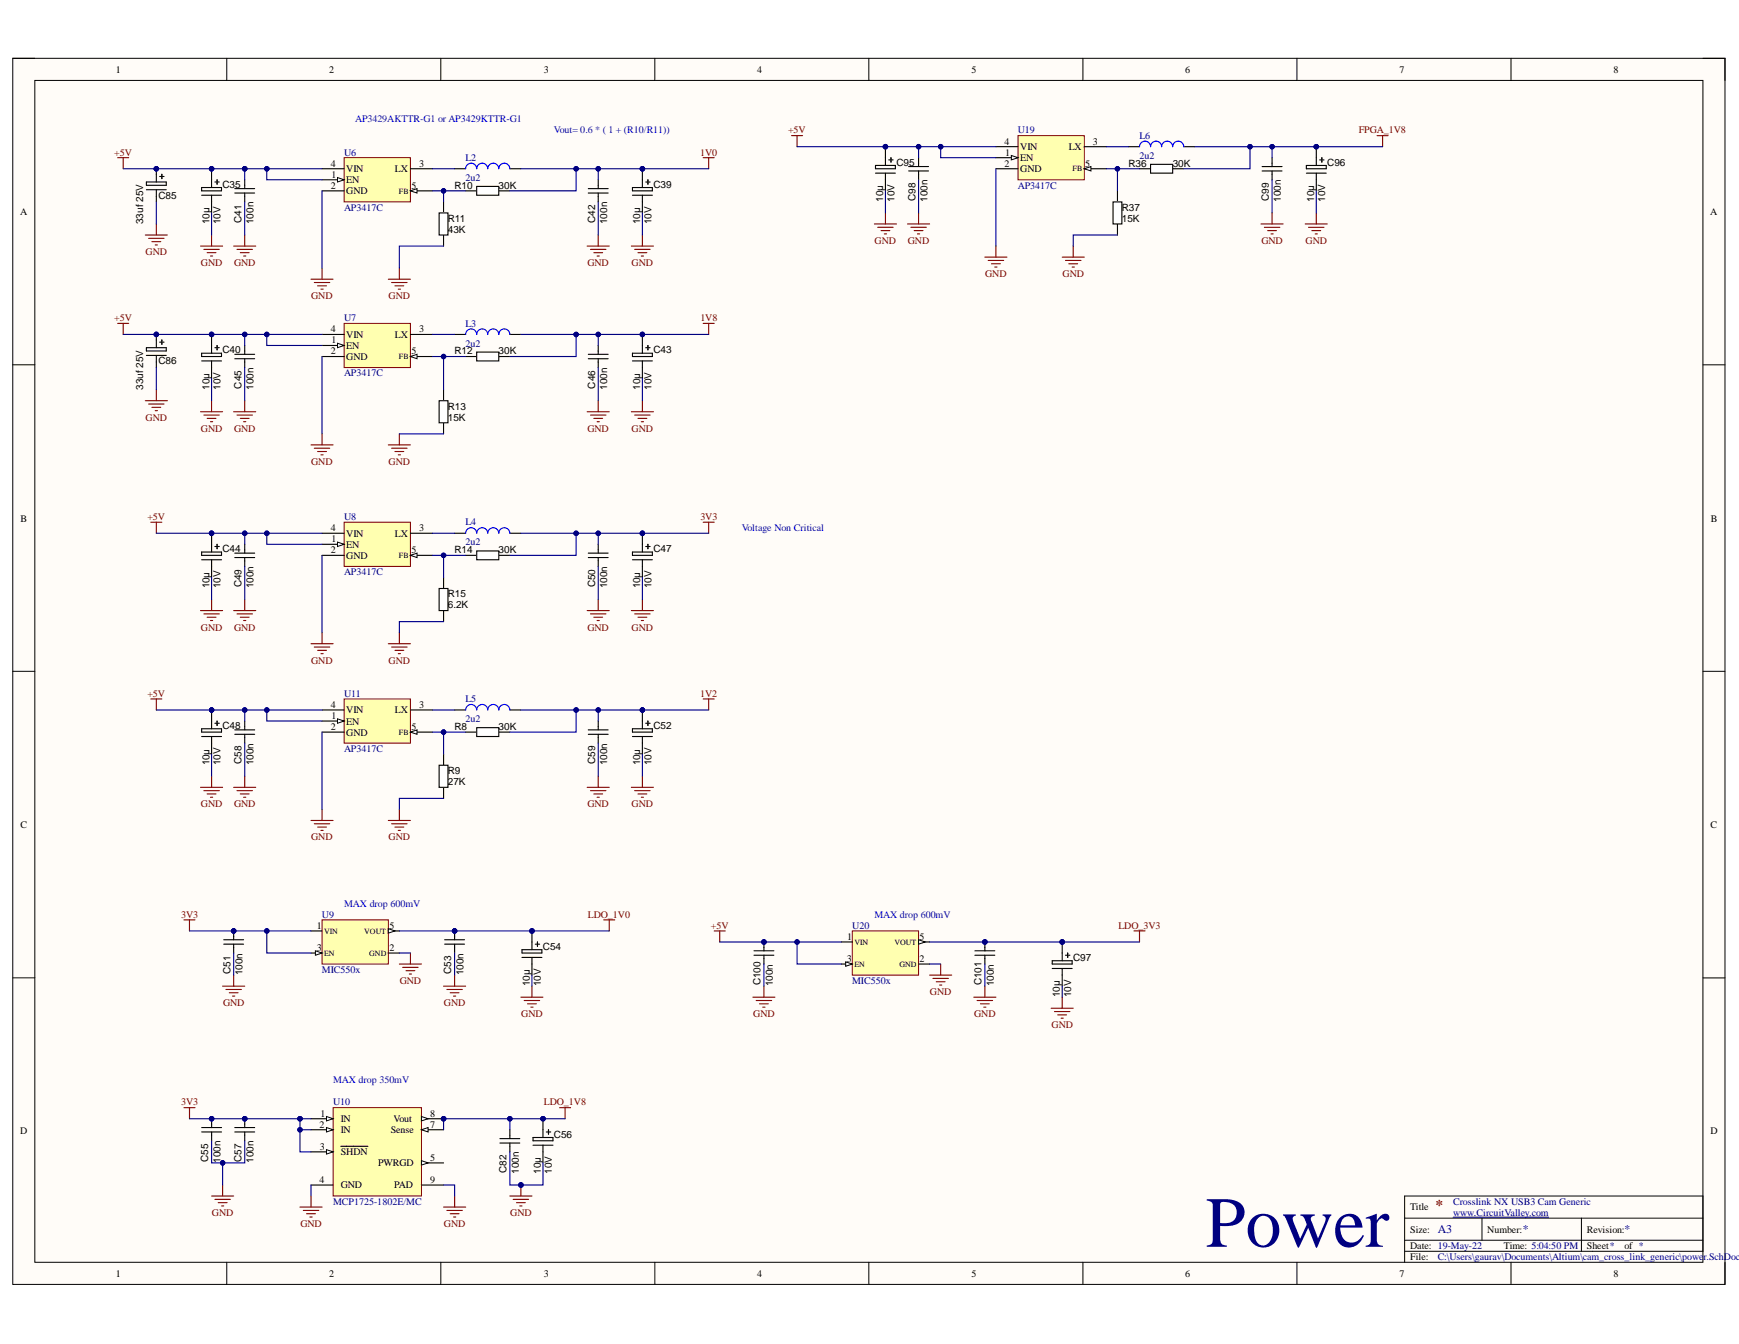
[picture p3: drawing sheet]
<svg xmlns="http://www.w3.org/2000/svg" width="279mm" height="216mm" viewBox="0 0 279 216" stroke-linecap="round" stroke-linejoin="round" font-family="sans-serif">
<defs><g id="words">
<text font-size="11.5" fill="#000080" x="193.7" y="200.3">Power</text>
<text font-size="2.4" fill="#800000" x="230.6" y="194.5">*</text>
<g font-size="1.9" fill="#000080">
<text x="231" y="198.1">A3</text>
<text x="244.7" y="198.1">*</text>
<text x="261" y="198.1">*</text>
</g>
<g font-size="1.6">
<text x="18.6" y="11.7">1</text>
<text x="52.9" y="11.7">2</text>
<text x="87.4" y="11.7">3</text>
<text x="121.7" y="11.7">4</text>
<text x="156.1" y="11.7">5</text>
<text x="190.4" y="11.7">6</text>
<text x="224.8" y="11.7">7</text>
<text x="259.2" y="11.7">8</text>
<text x="161.4" y="23.2">4</text>
<text x="175.6" y="23.2">3</text>
<text x="53.1" y="26.8">4</text>
<text x="53.3" y="28.5">1</text>
<text x="55.6" y="29.4">EN</text>
<text x="55.6" y="27.7">VIN</text>
<text x="63.5" y="27.7">LX</text>
<text x="67.3" y="26.8">3</text>
<text x="144" y="26.6">C95</text>
<text x="161.4" y="26.8">2</text>
<text x="161.5" y="25">1</text>
<text x="163.9" y="25.9">EN</text>
<text x="163.9" y="27.7">GND</text>
<text x="163.9" y="24.1">VIN</text>
<text x="171.7" y="24.1">LX</text>
<text x="174.4" y="26.8">5</text>
<text x="181.3" y="26.8">R36</text>
<text x="188.4" y="26.8">30K</text>
<text x="213.2" y="26.6">C96</text>
<text x="3.2" y="34.5">A</text>
<text x="23" y="36" transform="rotate(-90 23 36)">33uf 25V</text>
<text x="25.5" y="31.9">C85</text>
<text x="33.7" y="36" transform="rotate(-90 33.7 36)">10µ</text>
<text x="35.4" y="36" transform="rotate(-90 35.4 36)">10V</text>
<text x="35.7" y="30.2">C35</text>
<text x="38.8" y="35.8" transform="rotate(-90 38.8 35.8)">C41</text>
<text x="40.7" y="36" transform="rotate(-90 40.7 36)">100n</text>
<text x="53.1" y="30.3">2</text>
<text x="55.6" y="31.2">GND</text>
<text x="66.1" y="30.3">5</text>
<text x="72" y="35.7">R11</text>
<text x="73" y="30.3">R10</text>
<text x="80.1" y="30.3">30K</text>
<text x="95.6" y="35.8" transform="rotate(-90 95.6 35.8)">C42</text>
<text x="97.5" y="36" transform="rotate(-90 97.5 36)">100n</text>
<text x="102.9" y="36" transform="rotate(-90 102.9 36)">10µ</text>
<text x="104.7" y="36" transform="rotate(-90 104.7 36)">10V</text>
<text x="105" y="30.2">C39</text>
<text x="141.9" y="32.4" transform="rotate(-90 141.9 32.4)">10µ</text>
<text x="143.7" y="32.4" transform="rotate(-90 143.7 32.4)">10V</text>
<text x="147.1" y="32.3" transform="rotate(-90 147.1 32.3)">C98</text>
<text x="149" y="32.4" transform="rotate(-90 149 32.4)">100n</text>
<text x="180.2" y="35.7">15K</text>
<text x="180.2" y="33.9">R37</text>
<text x="203.9" y="32.3" transform="rotate(-90 203.9 32.3)">C99</text>
<text x="205.8" y="32.4" transform="rotate(-90 205.8 32.4)">100n</text>
<text x="211.1" y="32.4" transform="rotate(-90 211.1 32.4)">10µ</text>
<text x="212.9" y="32.4" transform="rotate(-90 212.9 32.4)">10V</text>
<text x="274.8" y="34.5">A</text>
<text x="72" y="37.4">43K</text>
<text x="53.1" y="53.4">4</text>
<text x="67.3" y="53.4">3</text>
<text x="25.5" y="58.5">C86</text>
<text x="35.7" y="56.8">C40</text>
<text x="53.1" y="56.9">2</text>
<text x="53.3" y="55.1">1</text>
<text x="55.6" y="56">EN</text>
<text x="55.6" y="57.8">GND</text>
<text x="55.6" y="54.3">VIN</text>
<text x="63.5" y="54.3">LX</text>
<text x="66.1" y="56.9">5</text>
<text x="73" y="56.9">R12</text>
<text x="80.1" y="56.9">30K</text>
<text x="105" y="56.8">C43</text>
<text x="23" y="62.6" transform="rotate(-90 23 62.6)">33uf 25V</text>
<text x="33.7" y="62.6" transform="rotate(-90 33.7 62.6)">10µ</text>
<text x="35.4" y="62.6" transform="rotate(-90 35.4 62.6)">10V</text>
<text x="38.8" y="62.4" transform="rotate(-90 38.8 62.4)">C45</text>
<text x="40.7" y="62.6" transform="rotate(-90 40.7 62.6)">100n</text>
<text x="72" y="65.8">R13</text>
<text x="95.6" y="62.4" transform="rotate(-90 95.6 62.4)">C46</text>
<text x="97.5" y="62.6" transform="rotate(-90 97.5 62.6)">100n</text>
<text x="102.9" y="62.6" transform="rotate(-90 102.9 62.6)">10µ</text>
<text x="104.7" y="62.6" transform="rotate(-90 104.7 62.6)">10V</text>
<text x="72" y="67.6">15K</text>
<text x="3.3" y="83.8">B</text>
<text x="274.9" y="83.8">B</text>
<text x="35.7" y="88.7">C44</text>
<text x="53.1" y="88.9">2</text>
<text x="53.1" y="85.3">4</text>
<text x="53.3" y="87.1">1</text>
<text x="55.6" y="88">EN</text>
<text x="55.6" y="89.7">GND</text>
<text x="55.6" y="86.2">VIN</text>
<text x="63.5" y="86.2">LX</text>
<text x="66.1" y="88.9">5</text>
<text x="67.3" y="85.3">3</text>
<text x="73" y="88.9">R14</text>
<text x="80.1" y="88.9">30K</text>
<text x="105" y="88.7">C47</text>
<text x="33.7" y="94.5" transform="rotate(-90 33.7 94.5)">10µ</text>
<text x="35.4" y="94.5" transform="rotate(-90 35.4 94.5)">10V</text>
<text x="38.8" y="94.4" transform="rotate(-90 38.8 94.4)">C49</text>
<text x="40.7" y="94.5" transform="rotate(-90 40.7 94.5)">100n</text>
<text x="72" y="96">R15</text>
<text x="95.6" y="94.4" transform="rotate(-90 95.6 94.4)">C50</text>
<text x="97.5" y="94.5" transform="rotate(-90 97.5 94.5)">100n</text>
<text x="102.9" y="94.5" transform="rotate(-90 102.9 94.5)">10µ</text>
<text x="104.7" y="94.5" transform="rotate(-90 104.7 94.5)">10V</text>
<text x="72" y="97.7">6.2K</text>
<text x="53.1" y="113.7">4</text>
<text x="67.3" y="113.7">3</text>
<text x="35.7" y="117.1">C48</text>
<text x="53.1" y="117.3">2</text>
<text x="53.3" y="115.5">1</text>
<text x="55.6" y="116.4">EN</text>
<text x="55.6" y="118.2">GND</text>
<text x="55.6" y="114.6">VIN</text>
<text x="63.5" y="114.6">LX</text>
<text x="66.1" y="117.3">5</text>
<text x="73" y="117.3">R8</text>
<text x="80.1" y="117.3">30K</text>
<text x="105" y="117.1">C52</text>
<text x="33.7" y="122.9" transform="rotate(-90 33.7 122.9)">10µ</text>
<text x="35.4" y="122.9" transform="rotate(-90 35.4 122.9)">10V</text>
<text x="38.8" y="122.7" transform="rotate(-90 38.8 122.7)">C58</text>
<text x="40.7" y="122.9" transform="rotate(-90 40.7 122.9)">100n</text>
<text x="72" y="124.4">R9</text>
<text x="95.6" y="122.7" transform="rotate(-90 95.6 122.7)">C59</text>
<text x="97.5" y="122.9" transform="rotate(-90 97.5 122.9)">100n</text>
<text x="102.9" y="122.9" transform="rotate(-90 102.9 122.9)">10µ</text>
<text x="104.7" y="122.9" transform="rotate(-90 104.7 122.9)">10V</text>
<text x="72" y="126.2">27K</text>
<text x="3.3" y="133">C</text>
<text x="274.8" y="133">C</text>
<text x="50.9" y="149.2">1</text>
<text x="62.6" y="149.2">5</text>
<text x="50.9" y="152.8">3</text>
<text x="62.6" y="152.8">2</text>
<text x="87.2" y="152.6">C54</text>
<text x="136.1" y="154.5">3</text>
<text x="136.1" y="151">1</text>
<text x="147.8" y="154.5">2</text>
<text x="147.8" y="151">5</text>
<text x="172.4" y="154.4">C97</text>
<text x="37" y="156.5" transform="rotate(-90 37 156.5)">C51</text>
<text x="39" y="156.6" transform="rotate(-90 39 156.6)">100n</text>
<text x="72.5" y="156.5" transform="rotate(-90 72.5 156.5)">C53</text>
<text x="74.5" y="156.6" transform="rotate(-90 74.5 156.6)">100n</text>
<text x="85.1" y="158.4" transform="rotate(-90 85.1 158.4)">10µ</text>
<text x="86.9" y="158.4" transform="rotate(-90 86.9 158.4)">10V</text>
<text x="122.2" y="158.3" transform="rotate(-90 122.2 158.3)">C100</text>
<text x="124.2" y="158.4" transform="rotate(-90 124.2 158.4)">100n</text>
<text x="157.7" y="158.3" transform="rotate(-90 157.7 158.3)">C101</text>
<text x="159.7" y="158.4" transform="rotate(-90 159.7 158.4)">100n</text>
<text x="170.3" y="160.2" transform="rotate(-90 170.3 160.2)">10µ</text>
<text x="172.1" y="160.2" transform="rotate(-90 172.1 160.2)">10V</text>
<text x="51.5" y="179.4">1</text>
<text x="69.1" y="179.4">8</text>
<text x="3.3" y="182.2">D</text>
<text x="51.4" y="181.1">2</text>
<text x="51.4" y="184.7">3</text>
<text x="54.7" y="182">IN</text>
<text x="54.7" y="180.2">IN</text>
<text x="54.7" y="185.6">SHDN</text>
<text x="62.8" y="182">Sense</text>
<text x="63.2" y="180.2">Vout</text>
<text x="69.1" y="181.1">7</text>
<text x="89" y="182.7">C56</text>
<text x="274.8" y="182.2">D</text>
<text x="33.5" y="186.6" transform="rotate(-90 33.5 186.6)">C55</text>
<text x="35.4" y="186.8" transform="rotate(-90 35.4 186.8)">100n</text>
<text x="38.8" y="186.6" transform="rotate(-90 38.8 186.6)">C57</text>
<text x="40.7" y="186.8" transform="rotate(-90 40.7 186.8)">100n</text>
<text x="51.4" y="190">4</text>
<text x="54.7" y="190.9">GND</text>
<text x="60.7" y="187.3">PWRGD</text>
<text x="63.3" y="190.9">PAD</text>
<text x="69.1" y="186.5">5</text>
<text x="69.1" y="190">9</text>
<text x="81.4" y="188.4" transform="rotate(-90 81.4 188.4)">C82</text>
<text x="83.3" y="188.6" transform="rotate(-90 83.3 188.6)">100n</text>
<text x="86.9" y="188.6" transform="rotate(-90 86.9 188.6)">10µ</text>
<text x="88.7" y="188.6" transform="rotate(-90 88.7 188.6)">10V</text>
<text x="226.6" y="194.5">Title</text>
<text x="226.6" y="198">Size:</text>
<text x="226.6" y="200.7">Date: 19-May-22</text>
<text x="226.6" y="202.4">File:</text>
<text x="239" y="198">Number:</text>
<text x="241.6" y="200.7">Time: 5:04:50 PM</text>
<text x="255" y="198">Revision:</text>
<text x="255" y="200.7">Sheet*</text>
<text x="261" y="200.7">of *</text>
<text x="18.6" y="205.1">1</text>
<text x="52.9" y="205.1">2</text>
<text x="87.4" y="205.1">3</text>
<text x="121.7" y="205.1">4</text>
<text x="156.1" y="205.1">5</text>
<text x="190.4" y="205.1">6</text>
<text x="224.8" y="205.1">7</text>
<text x="259.2" y="205.1">8</text>
</g>
<g font-size="1.6" fill="#00f">
<text x="57.1" y="19.7">AP3429AKTTR-G1 or AP3429KTTR-G1</text>
<text x="89" y="21.4">Vout= 0.6 * ( 1 + (R10/R11))</text>
<text x="119.2" y="85.3">Voltage Non Critical</text>
<text x="55.3" y="145.6">MAX drop 600mV</text>
<text x="140.5" y="147.4">MAX drop 600mV</text>
<text x="53.5" y="174">MAX drop 350mV</text>
</g>
<g font-size="1.6" fill="#800000">
<text x="126.6" y="21.4">+5V</text>
<text x="218.3" y="21.4">FPGA_1V8</text>
<text x="18.4" y="25">+5V</text>
<text x="112.5" y="25">1V0</text>
<text x="23.4" y="41">GND</text>
<text x="140.5" y="39.2">GND</text>
<text x="145.9" y="39.2">GND</text>
<text x="202.7" y="39.2">GND</text>
<text x="209.8" y="39.2">GND</text>
<text x="32.3" y="42.7">GND</text>
<text x="37.6" y="42.7">GND</text>
<text x="94.4" y="42.7">GND</text>
<text x="101.5" y="42.7">GND</text>
<text x="158.3" y="44.5">GND</text>
<text x="170.7" y="44.5">GND</text>
<text x="18.4" y="51.6">+5V</text>
<text x="50" y="48">GND</text>
<text x="62.4" y="48">GND</text>
<text x="112.5" y="51.6">1V8</text>
<text x="23.4" y="67.6">GND</text>
<text x="32.3" y="69.4">GND</text>
<text x="37.6" y="69.4">GND</text>
<text x="94.4" y="69.4">GND</text>
<text x="101.5" y="69.4">GND</text>
<text x="50" y="74.7">GND</text>
<text x="62.4" y="74.7">GND</text>
<text x="23.7" y="83.5">+5V</text>
<text x="112.5" y="83.5">3V3</text>
<text x="32.3" y="101.3">GND</text>
<text x="37.6" y="101.3">GND</text>
<text x="94.4" y="101.3">GND</text>
<text x="101.5" y="101.3">GND</text>
<text x="50" y="106.6">GND</text>
<text x="62.4" y="106.6">GND</text>
<text x="23.7" y="111.9">+5V</text>
<text x="112.5" y="111.9">1V2</text>
<text x="32.3" y="129.7">GND</text>
<text x="37.6" y="129.7">GND</text>
<text x="94.4" y="129.7">GND</text>
<text x="101.5" y="129.7">GND</text>
<text x="50" y="135">GND</text>
<text x="62.4" y="135">GND</text>
<text x="29.1" y="147.4">3V3</text>
<text x="94.5" y="147.4">LDO_1V0</text>
<text x="114.2" y="149.2">+5V</text>
<text x="179.7" y="149.2">LDO_3V3</text>
<text x="35.8" y="161.6">GND</text>
<text x="64.2" y="158.1">GND</text>
<text x="71.3" y="161.6">GND</text>
<text x="149.4" y="159.9">GND</text>
<text x="83.8" y="163.4">GND</text>
<text x="121" y="163.4">GND</text>
<text x="156.5" y="163.4">GND</text>
<text x="169" y="165.2">GND</text>
<text x="29.1" y="177.6">3V3</text>
<text x="87.4" y="177.6">LDO_1V8</text>
<text x="34.1" y="195.3">GND</text>
<text x="48.3" y="197.1">GND</text>
<text x="71.3" y="197.1">GND</text>
<text x="82" y="195.3">GND</text>
</g>
<g font-size="1.6" fill="#000080">
<text x="163.5" y="21.4">U19</text>
<text x="183.1" y="22.3">L6</text>
<text x="55.3" y="25">U6</text>
<text x="74.8" y="25.9">L2</text>
<text x="74.8" y="29.1">2u2</text>
<text x="183.1" y="25.5">2u2</text>
<text x="55.3" y="33.9">AP3417C</text>
<text x="163.5" y="30.3">AP3417C</text>
<text x="55.3" y="51.6">U7</text>
<text x="74.8" y="52.5">L3</text>
<text x="74.8" y="55.7">2u2</text>
<text x="55.3" y="60.5">AP3417C</text>
<text x="55.3" y="83.5">U8</text>
<text x="74.8" y="84.4">L4</text>
<text x="74.8" y="87.6">2u2</text>
<text x="55.3" y="92.4">AP3417C</text>
<text x="55.3" y="111.9">U11</text>
<text x="74.8" y="112.8">L5</text>
<text x="74.8" y="116">2u2</text>
<text x="55.3" y="120.8">AP3417C</text>
<text x="51.7" y="147.4">U9</text>
<text x="136.9" y="149.2">U20</text>
<text x="51.7" y="156.3">MIC550x</text>
<text x="136.9" y="158.1">MIC550x</text>
<text x="53.5" y="177.6">U10</text>
<text x="53.5" y="193.6">MCP1725-1802E/MC</text>
<text x="233.5" y="193.6">Crosslink NX USB3 Cam Generic</text>
<text x="233.5" y="195.3">www.CircuitValley.com</text>
<text x="231" y="202.4">C:\Users\gaurav\Documents\Altium\cam_cross_link_generic\power.SchDoc</text>
</g>
<g font-size="1.3">
<text x="172.3" y="27.5">FB</text>
<text x="64.1" y="31.1">FB</text>
<text x="64.1" y="57.7">FB</text>
<text x="64.1" y="89.7">FB</text>
<text x="64.1" y="118">FB</text>
<text x="52.1" y="150">VIN</text>
<text x="58.5" y="150">VOUT</text>
<text x="52.1" y="153.5">EN</text>
<text x="59.3" y="153.5">GND</text>
<text x="137.3" y="151.7">VIN</text>
<text x="137.3" y="155.3">EN</text>
<text x="143.7" y="151.7">VOUT</text>
<text x="144.5" y="155.3">GND</text>
</g>
</g></defs>
<path d="M2.1 9.4h275v196.9h-275z" fill-rule="evenodd" fill="#fffcf8"/>
<path d="M2.1 9.4h275v196.9h-275z" fill="none" stroke="#000" stroke-width=".16"/>
<path d="M5.6 12.9h268v189.9h-268z" fill-rule="evenodd" fill="#fffcf8"/>
<g fill="none" stroke="#000" stroke-width=".16">
<path d="M2 9.4h3.6M5.6 12.9h268v189.9h-268zM36.4 9.4v3.5M70.8 9.4v3.5M105.2 9.4v3.5M139.6 9.4v3.5M174 9.4v3.5M208.4 9.4v3.5M242.8 9.4v3.5M273.6 9.4h3.5v3.5M2 58.6h3.6M273.6 58.6h3.5"/>
<path d="M2 107.8h3.6M273.6 107.8h3.5M2 157.1h3.6M273.6 157.1h3.5M225.7 195.7h47.9M225.7 199.2h47.9M238.1 195.7v3.5M254.1 195.7v5.3M36.4 202.8v3.5M70.8 202.8v3.5M105.2 202.8v3.5M139.6 202.8v3.5"/>
<path d="M174 202.8v3.5M208.4 202.8v3.5M225.7 201h47.9v-8.9h-47.9v10.7M242.8 202.8v3.5M277.1 202.8v3.5"/>
</g>
<path d="M73 27.1h1.8M81.9 27.1h1.8" fill="none" stroke="#000" stroke-width=".18"/>
<path d="M74.8 27.1a.89 .89 0 0 1 .9-.9 .89 .89 0 0 1 .9 .9 .89 .89 0 0 1 .9-.9 .89 .89 0 0 1 .9 .9 .89 .89 0 0 1 .9-.9 .89 .89 0 0 1 .8 .9 .89 .89 0 0 1 .9-.9 .89 .89 0 0 1 .9 .9" fill="none" stroke="#00f" stroke-width=".18"/>
<path d="M55.3 25.3h10.6v7.1h-10.6z" fill-rule="evenodd" fill="#ffffb0"/>
<path d="M55.3 25.3h10.6v7.1h-10.6z" fill="none" stroke="#800000" stroke-width=".16"/>
<path d="M51.7 28.9h3.6" fill="none" stroke="#000" stroke-width=".18"/>
<path d="M54.2 28.5l1.1 .4-1.1 .3z" fill="#f8fcff"/>
<path d="M54.2 28.5l1.1 .4-1.1 .3z" fill="none" stroke="#000" stroke-width=".16"/>
<path d="M51.7 30.7h3.6M51.7 27.1h3.6M65.9 30.7h3.6M65.9 27.1h3.6" fill="none" stroke="#000" stroke-width=".18"/>
<path d="M65.9 30.7l1.1-.4v.7z" fill="#f8fcff"/>
<path d="M65.9 30.7l1.1-.4v.7z" fill="none" stroke="#000" stroke-width=".16"/>
<g fill="none" stroke="#800000" stroke-width=".18">
<path d="M18.9 25.3h1.8M19.8 25.3v1.8M32.2 39.5h3.6M34 37.8v1.7M37.5 39.5h3.6M39.3 37.8v1.7M94.3 39.5h3.6M96.1 37.8v1.7M101.4 39.5h3.6M103.2 37.8v1.7M32.7 40.1h2.5M33.3 40.6h1.4"/>
<path d="M33.8 41.1h.4M38.1 40.1h2.5M38.6 40.6h1.4M39.1 41.1h.4M50 44.9h3.5M50.5 45.4h2.5M51 45.9h1.5M51.6 46.4h.3M51.7 43.1v1.8M62.4 44.9h3.5M62.9 45.4h2.5M63.5 45.9h1.4"/>
<path d="M64 46.4h.3M64.2 43.1v1.8M94.9 40.1h2.5M95.4 40.6h1.4M95.9 41.1h.4M102 40.1h2.5M102.5 40.6h1.4M103 41.1h.4"/>
</g>
<path d="M37.7 30.3h3.2M37.7 31h3.2M39.3 28.9v1.4M39.3 31v1.4M74.8 30.7h1.8M80.1 30.7h1.8M94.5 30.3h3.2M94.5 31h3.2M96.1 28.9v1.4M96.1 31v1.4" fill="none" stroke="#000" stroke-width=".18"/>
<path d="M76.6 29.9h3.5v1.5h-3.5z" fill-rule="evenodd" fill="#fff"/>
<path d="M71.3 32.4v1.8M71.3 37.8v1.7M76.6 29.9h3.5v1.5h-3.5z" fill="none" stroke="#000" stroke-width=".18"/>
<path d="M70.6 34.2h1.4v3.6h-1.4z" fill-rule="evenodd" fill="#fff"/>
<path d="M70.6 34.2h1.4v3.6h-1.4zM73 53.7h1.8M81.9 53.7h1.8" fill="none" stroke="#000" stroke-width=".18"/>
<path d="M74.8 53.7a.89 .89 0 0 1 .9-.9 .89 .89 0 0 1 .9 .9 .89 .89 0 0 1 .9-.9 .89 .89 0 0 1 .9 .9 .89 .89 0 0 1 .9-.9 .89 .89 0 0 1 .8 .9 .89 .89 0 0 1 .9-.9 .89 .89 0 0 1 .9 .9" fill="none" stroke="#00f" stroke-width=".18"/>
<path d="M55.3 51.9h10.6v7.1h-10.6z" fill-rule="evenodd" fill="#ffffb0"/>
<path d="M55.3 51.9h10.6v7.1h-10.6z" fill="none" stroke="#800000" stroke-width=".16"/>
<path d="M51.7 55.5h3.6" fill="none" stroke="#000" stroke-width=".18"/>
<path d="M54.2 55.1l1.1 .4-1.1 .4z" fill="#f8fcff"/>
<path d="M54.2 55.1l1.1 .4-1.1 .4z" fill="none" stroke="#000" stroke-width=".16"/>
<path d="M51.7 57.3h3.6M51.7 53.7h3.6M65.9 57.3h3.6M65.9 53.7h3.6" fill="none" stroke="#000" stroke-width=".18"/>
<path d="M65.9 57.3l1.1-.4v.7z" fill="#f8fcff"/>
<path d="M65.9 57.3l1.1-.4v.7z" fill="none" stroke="#000" stroke-width=".16"/>
<g fill="none" stroke="#800000" stroke-width=".18">
<path d="M18.9 51.9h1.8M19.8 51.9v1.8M113 51.9h1.7M113.9 51.9v1.8M32.2 66.1h3.6M32.7 66.7h2.5M33.3 67.2h1.4M33.8 67.7h.4M34 64.4v1.7M37.5 66.1h3.6M38.1 66.7h2.5M38.6 67.2h1.4"/>
<path d="M39.1 67.7h.4M39.3 64.4v1.7M50 71.5h3.5M50.5 72h2.5M51 72.5h1.5M51.6 73.1h.3M51.7 69.7v1.8M62.4 71.5h3.5M62.9 72h2.5M63.5 72.5h1.4M64 73.1h.3M64.2 69.7v1.8"/>
<path d="M94.3 66.1h3.6M94.9 66.7h2.5M95.4 67.2h1.4M95.9 67.7h.4M96.1 64.4v1.7M101.4 66.1h3.6M102 66.7h2.5M102.5 67.2h1.4M103 67.7h.4M103.2 64.4v1.7"/>
</g>
<path d="M37.7 56.9h3.2M37.7 57.6h3.2M39.3 55.5v1.4M39.3 57.6v1.4M74.8 57.3h1.8M80.1 57.3h1.8M94.5 56.9h3.2M94.5 57.6h3.2M96.1 55.5v1.4M96.1 57.6v1.4" fill="none" stroke="#000" stroke-width=".18"/>
<path d="M76.6 56.6h3.5v1.4h-3.5z" fill-rule="evenodd" fill="#fff"/>
<path d="M76.6 56.6h3.5v1.4h-3.5zM71.3 62.6v1.8M71.3 67.9v1.8" fill="none" stroke="#000" stroke-width=".18"/>
<path d="M70.6 64.4h1.4v3.5h-1.4z" fill-rule="evenodd" fill="#fff"/>
<path d="M70.6 64.4h1.4v3.5h-1.4z" fill="none" stroke="#000" stroke-width=".18"/>
<path d="M113 25.3h1.7M113.9 25.3v1.8" fill="none" stroke="#800000" stroke-width=".18"/>
<path d="M51.7 147.8h10.7v7.1h-10.7z" fill-rule="evenodd" fill="#ffffb0"/>
<path d="M51.7 147.8h10.7v7.1h-10.7z" fill="none" stroke="#800000" stroke-width=".16"/>
<path d="M50 149.5h1.7M50 153.1h1.7M62.4 153.1h1.8" fill="none" stroke="#000" stroke-width=".18"/>
<path d="M50.7 152.7l1 .4-1 .3z" fill="#f8fcff"/>
<path d="M50.7 152.7l1 .4-1 .3z" fill="none" stroke="#000" stroke-width=".16"/>
<path d="M62.4 149.5h1.8" fill="none" stroke="#000" stroke-width=".18"/>
<path d="M62.4 149.2l1.1 .3-1.1 .4z" fill="#f8fcff"/>
<path d="M62.4 149.2l1.1 .3-1.1 .4z" fill="none" stroke="#000" stroke-width=".16"/>
<g fill="none" stroke="#800000" stroke-width=".18">
<path d="M35.8 158.4h3.5M36.3 159h2.5M36.8 159.5h1.5M37.5 156.6v1.8M64.2 154.9h3.5M64.7 155.4h2.5M65.2 155.9h1.5M65.8 156.5h.3M65.9 153.1v1.8M71.3 158.4h3.5M71.8 159h2.5M72.3 159.5h1.4"/>
<path d="M73 156.6v1.8M85.5 158.4v1.8M97 147.8h1.8M97.9 147.8v1.7M37.4 160h.3M72.9 160h.3M83.7 160.2h3.5M84.2 160.7h2.5M84.8 161.3h1.4M85.3 161.8h.3"/>
</g>
<path d="M73 85.7h1.8M81.9 85.7h1.8" fill="none" stroke="#000" stroke-width=".18"/>
<path d="M74.8 85.7a.89 .89 0 0 1 .9-.9 .89 .89 0 0 1 .9 .9 .89 .89 0 0 1 .9-.9 .89 .89 0 0 1 .9 .9 .89 .89 0 0 1 .9-.9 .89 .89 0 0 1 .8 .9 .89 .89 0 0 1 .9-.9 .89 .89 0 0 1 .9 .9" fill="none" stroke="#00f" stroke-width=".18"/>
<path d="M55.3 83.9h10.6v7.1h-10.6z" fill-rule="evenodd" fill="#ffffb0"/>
<path d="M55.3 83.9h10.6v7.1h-10.6z" fill="none" stroke="#800000" stroke-width=".16"/>
<path d="M51.7 87.4h3.6" fill="none" stroke="#000" stroke-width=".18"/>
<path d="M54.2 87.1l1.1 .3-1.1 .4z" fill="#f8fcff"/>
<path d="M54.2 87.1l1.1 .3-1.1 .4z" fill="none" stroke="#000" stroke-width=".16"/>
<path d="M51.7 89.2h3.6M51.7 85.7h3.6M65.9 85.7h3.6M65.9 89.2h3.6" fill="none" stroke="#000" stroke-width=".18"/>
<path d="M65.9 89.2l1.1-.3v.7z" fill="#f8fcff"/>
<path d="M65.9 89.2l1.1-.3v.7z" fill="none" stroke="#000" stroke-width=".16"/>
<g fill="none" stroke="#800000" stroke-width=".18">
<path d="M24.2 83.9h1.8M25.1 83.9v1.8M32.2 98.1h3.6M32.8 98.6h2.4M33.3 99.2h1.4M33.8 99.7h.4M34 96.3v1.8M37.5 98.1h3.6M38.1 98.6h2.5M38.6 99.2h1.4M39.1 99.7h.4M39.3 96.3v1.8"/>
<path d="M94.3 98.1h3.6M94.9 98.6h2.5M95.4 99.2h1.4M95.9 99.7h.4M96.1 96.3v1.8M101.4 98.1h3.6M102 98.6h2.5M102.5 99.2h1.4M103 99.7h.4M103.2 96.3v1.8M113 83.9h1.7M113.9 83.9v1.8"/>
<path d="M50 103.4h3.5M50.5 103.9h2.5M51 104.5h1.5M51.6 105h.3M51.7 101.6v1.8M62.4 103.4h3.5M62.9 103.9h2.5M63.5 104.5h1.4M64 105h.3M64.2 101.6v1.8"/>
</g>
<path d="M37.7 88.9h3.2M37.7 89.6h3.2M39.3 87.4v1.5M39.3 89.6v1.4M74.8 89.2h1.8M80.1 89.2h1.8M94.5 88.9h3.2M94.5 89.6h3.2M96.1 87.4v1.5M96.1 89.6v1.4" fill="none" stroke="#000" stroke-width=".18"/>
<path d="M76.6 88.5h3.5v1.4h-3.5z" fill-rule="evenodd" fill="#fff"/>
<path d="M71.3 92.8v1.7M71.3 98.1v1.8M76.6 88.5h3.5v1.4h-3.5z" fill="none" stroke="#000" stroke-width=".18"/>
<path d="M70.6 94.5h1.4v3.6h-1.4z" fill-rule="evenodd" fill="#fff"/>
<path d="M70.6 94.5h1.4v3.6h-1.4z" fill="none" stroke="#000" stroke-width=".18"/>
<circle cx="71.3" cy="179.7" r=".36" fill="#000080"/>
<circle cx="71.3" cy="179.7" r=".36" fill="none" stroke="#000080" stroke-width=".16"/>
<path d="M53.5 177.9h14.2v14.2h-14.2z" fill-rule="evenodd" fill="#ffffb0"/>
<path d="M53.5 177.9h14.2v14.2h-14.2z" fill="none" stroke="#800000" stroke-width=".16"/>
<path d="M50 181.5h3.5" fill="none" stroke="#000" stroke-width=".18"/>
<path d="M52.5 181.1l1 .4-1 .3z" fill="#f8fcff"/>
<path d="M52.5 181.1l1 .4-1 .3z" fill="none" stroke="#000" stroke-width=".16"/>
<path d="M50 179.7h3.5" fill="none" stroke="#000" stroke-width=".18"/>
<path d="M52.5 179.4l1 .3-1 .4z" fill="#f8fcff"/>
<path d="M52.5 179.4l1 .3-1 .4z" fill="none" stroke="#000" stroke-width=".16"/>
<path d="M50 185h3.5" fill="none" stroke="#000" stroke-width=".18"/>
<path d="M52.5 184.7l1 .3-1 .4z" fill="#f8fcff"/>
<path d="M52.5 184.7l1 .3-1 .4z" fill="none" stroke="#000" stroke-width=".16"/>
<path d="M50 190.4h3.5M54.8 184.1h4.3M67.7 186.8h3.6" fill="none" stroke="#000" stroke-width=".18"/>
<path d="M67.7 186.5l1.1 .3-1.1 .4z" fill="#f8fcff"/>
<path d="M67.7 186.5l1.1 .3-1.1 .4z" fill="none" stroke="#000" stroke-width=".16"/>
<path d="M67.7 181.5h3.6" fill="none" stroke="#000" stroke-width=".18"/>
<path d="M67.7 181.5l1.1-.4v.7z" fill="#f8fcff"/>
<path d="M67.7 181.5l1.1-.4v.7z" fill="none" stroke="#000" stroke-width=".16"/>
<path d="M67.7 179.7h3.6" fill="none" stroke="#000" stroke-width=".18"/>
<path d="M67.7 179.4l1.1 .3-1.1 .4z" fill="#f8fcff"/>
<path d="M67.7 179.4l1.1 .3-1.1 .4z" fill="none" stroke="#000" stroke-width=".16"/>
<circle cx="71.3" cy="179.7" r=".36" fill="#000080"/>
<circle cx="71.3" cy="179.7" r=".36" fill="none" stroke="#000080" stroke-width=".16"/>
<path d="M73 114.1h1.8M81.9 114.1h1.8M67.7 190.4h3.6" fill="none" stroke="#000" stroke-width=".18"/>
<g fill="none" stroke="#800000" stroke-width=".18">
<path d="M89.9 177.9h1.8M90.8 177.9v1.8M34 192.1h3.5M34.5 192.7h2.5M35.1 193.2h1.4M35.6 193.7h.3M35.8 190.4v1.7M48.2 193.9h3.5M48.7 194.4h2.5M49.3 195h1.4M49.8 195.5h.3M50 192.1v1.8"/>
<path d="M71.3 193.9h3.5M71.8 194.4h2.5M72.3 195h1.5M72.9 195.5h.3M73 192.1v1.8"/>
</g>
<path d="M74.8 114.1a.89 .89 0 0 1 .9-.9 .89 .89 0 0 1 .9 .9 .89 .89 0 0 1 .9-.9 .89 .89 0 0 1 .9 .9 .89 .89 0 0 1 .9-.9 .89 .89 0 0 1 .8 .9 .89 .89 0 0 1 .9-.9 .89 .89 0 0 1 .9 .9" fill="none" stroke="#00f" stroke-width=".18"/>
<path d="M55.3 112.3h10.6v7.1h-10.6z" fill-rule="evenodd" fill="#ffffb0"/>
<path d="M55.3 112.3h10.6v7.1h-10.6z" fill="none" stroke="#800000" stroke-width=".16"/>
<path d="M51.7 115.8h3.6" fill="none" stroke="#000" stroke-width=".18"/>
<path d="M54.2 115.5l1.1 .3-1.1 .4z" fill="#f8fcff"/>
<path d="M54.2 115.5l1.1 .3-1.1 .4z" fill="none" stroke="#000" stroke-width=".16"/>
<path d="M51.7 117.6h3.6M51.7 114.1h3.6M65.9 117.6h3.6M65.9 114.1h3.6" fill="none" stroke="#000" stroke-width=".18"/>
<path d="M65.9 117.6l1.1-.4v.8z" fill="#f8fcff"/>
<path d="M65.9 117.6l1.1-.4v.8z" fill="none" stroke="#000" stroke-width=".16"/>
<g fill="none" stroke="#800000" stroke-width=".18">
<path d="M24.2 112.3h1.8M25.1 112.3v1.8M113 112.3h1.7M113.9 112.3v1.8M32.2 126.5h3.6M32.8 127h2.4M33.3 127.5h1.4M33.8 128.1h.4M34 124.7v1.8M37.5 126.5h3.6M38.1 127h2.5M38.6 127.5h1.4"/>
<path d="M39.1 128.1h.4M39.3 124.7v1.8M50 131.8h3.5M50.5 132.3h2.5M51 132.9h1.5M51.6 133.4h.3M51.7 130v1.8M62.4 131.8h3.5M62.9 132.3h2.5M63.5 132.9h1.4M64 133.4h.3M64.2 130v1.8"/>
<path d="M94.3 126.5h3.6M94.9 127h2.5M95.4 127.5h1.4M95.9 128.1h.4M96.1 124.7v1.8M101.4 126.5h3.6M102 127h2.5M102.5 127.5h1.4M103 128.1h.4M103.2 124.7v1.8"/>
</g>
<path d="M37.7 117.2h3.2M37.7 118h3.2M39.3 115.8v1.4M39.3 118v1.4M74.8 117.6h1.8M80.1 117.6h1.8M94.5 117.2h3.2M94.5 118h3.2M96.1 115.8v1.4M96.1 118v1.4" fill="none" stroke="#000" stroke-width=".18"/>
<path d="M76.6 116.9h3.5v1.4h-3.5z" fill-rule="evenodd" fill="#fff"/>
<path d="M76.6 116.9h3.5v1.4h-3.5zM71.3 121.2v1.7M71.3 126.5v1.8" fill="none" stroke="#000" stroke-width=".18"/>
<path d="M70.6 122.9h1.4v3.6h-1.4z" fill-rule="evenodd" fill="#fff"/>
<path d="M70.6 122.9h1.4v3.6h-1.4z" fill="none" stroke="#000" stroke-width=".18"/>
<circle cx="34" cy="27.1" r=".35" fill="#000080"/>
<circle cx="34" cy="27.1" r=".35" fill="none" stroke="#000080" stroke-width=".16"/>
<path d="M34 27.1v1.8" fill="none" stroke="#000" stroke-width=".18"/>
<circle cx="34" cy="27.1" r=".35" fill="#000080"/>
<circle cx="34" cy="27.1" r=".35" fill="none" stroke="#000080" stroke-width=".16"/>
<path d="M32.4 30.1h3.2v.6h-3.2zM32.4 31.4h3.2M34 28.9v1.2M34 31.4v2.8M34.5 29.2h.7M34.9 28.9v.7" fill="none" stroke="#000" stroke-width=".18"/>
<circle cx="103.2" cy="27.1" r=".35" fill="#000080"/>
<circle cx="103.2" cy="27.1" r=".35" fill="none" stroke="#000080" stroke-width=".16"/>
<path d="M103.2 27.1v1.8" fill="none" stroke="#000" stroke-width=".18"/>
<circle cx="103.2" cy="27.1" r=".35" fill="#000080"/>
<circle cx="103.2" cy="27.1" r=".35" fill="none" stroke="#000080" stroke-width=".16"/>
<path d="M101.6 30.1h3.2v.6h-3.2zM101.6 31.4h3.2M103.2 28.9v1.2M103.2 31.4v2.8M103.7 29.2h.8M104.1 28.9v.7" fill="none" stroke="#000" stroke-width=".18"/>
<circle cx="103.2" cy="53.7" r=".35" fill="#000080"/>
<circle cx="103.2" cy="53.7" r=".35" fill="none" stroke="#000080" stroke-width=".16"/>
<path d="M103.2 53.7v1.8" fill="none" stroke="#000" stroke-width=".18"/>
<circle cx="103.2" cy="53.7" r=".35" fill="#000080"/>
<circle cx="103.2" cy="53.7" r=".35" fill="none" stroke="#000080" stroke-width=".16"/>
<path d="M101.6 56.7h3.2v.6h-3.2zM101.6 58h3.2M103.2 55.5v1.2M103.2 58v2.8M103.7 55.9h.8M104.1 55.5v.7" fill="none" stroke="#000" stroke-width=".18"/>
<circle cx="34" cy="53.7" r=".35" fill="#000080"/>
<circle cx="34" cy="53.7" r=".35" fill="none" stroke="#000080" stroke-width=".16"/>
<path d="M34 53.7v1.8" fill="none" stroke="#000" stroke-width=".18"/>
<circle cx="34" cy="53.7" r=".35" fill="#000080"/>
<circle cx="34" cy="53.7" r=".35" fill="none" stroke="#000080" stroke-width=".16"/>
<path d="M32.4 56.7h3.2v.6h-3.2zM32.4 58h3.2M34 55.5v1.2M34 58v2.8M34.5 55.9h.7M34.9 55.5v.7" fill="none" stroke="#000" stroke-width=".18"/>
<circle cx="34" cy="85.7" r=".35" fill="#000080"/>
<circle cx="34" cy="85.7" r=".35" fill="none" stroke="#000080" stroke-width=".16"/>
<path d="M34 85.7v1.7" fill="none" stroke="#000" stroke-width=".18"/>
<circle cx="34" cy="85.7" r=".35" fill="#000080"/>
<circle cx="34" cy="85.7" r=".35" fill="none" stroke="#000080" stroke-width=".16"/>
<path d="M32.4 88.7h3.2v.5h-3.2zM32.4 89.9h3.2M34 87.4v1.3M34 89.9v2.9M34.5 87.8h.7M34.9 87.4v.8" fill="none" stroke="#000" stroke-width=".18"/>
<circle cx="103.2" cy="85.7" r=".35" fill="#000080"/>
<circle cx="103.2" cy="85.7" r=".35" fill="none" stroke="#000080" stroke-width=".16"/>
<path d="M103.2 85.7v1.7" fill="none" stroke="#000" stroke-width=".18"/>
<circle cx="103.2" cy="85.7" r=".35" fill="#000080"/>
<circle cx="103.2" cy="85.7" r=".35" fill="none" stroke="#000080" stroke-width=".16"/>
<path d="M101.6 88.7h3.2v.5h-3.2zM101.6 89.9h3.2M103.2 87.4v1.3M103.2 89.9v2.9M103.7 87.8h.8M104.1 87.4v.8" fill="none" stroke="#000" stroke-width=".18"/>
<circle cx="103.2" cy="114.1" r=".35" fill="#000080"/>
<circle cx="103.2" cy="114.1" r=".35" fill="none" stroke="#000080" stroke-width=".16"/>
<path d="M103.2 114.1v1.7" fill="none" stroke="#000" stroke-width=".18"/>
<circle cx="103.2" cy="114.1" r=".35" fill="#000080"/>
<circle cx="103.2" cy="114.1" r=".35" fill="none" stroke="#000080" stroke-width=".16"/>
<path d="M101.6 117.1h3.2v.5h-3.2zM101.6 118.3h3.2M103.2 115.8v1.3M103.2 118.3v2.9M103.7 116.2h.8M104.1 115.8v.7" fill="none" stroke="#000" stroke-width=".18"/>
<circle cx="34" cy="114.1" r=".35" fill="#000080"/>
<circle cx="34" cy="114.1" r=".35" fill="none" stroke="#000080" stroke-width=".16"/>
<path d="M34 114.1v1.7" fill="none" stroke="#000" stroke-width=".18"/>
<circle cx="34" cy="114.1" r=".35" fill="#000080"/>
<circle cx="34" cy="114.1" r=".35" fill="none" stroke="#000080" stroke-width=".16"/>
<path d="M32.4 117.1h3.2v.5h-3.2zM32.4 118.3h3.2M34 115.8v1.3M34 118.3v2.9M34.5 116.2h.7M34.9 115.8v.7" fill="none" stroke="#000" stroke-width=".18"/>
<circle cx="85.5" cy="149.5" r=".36" fill="#000080"/>
<circle cx="85.5" cy="149.5" r=".36" fill="none" stroke="#000080" stroke-width=".16"/>
<path d="M85.5 149.5v1.8" fill="none" stroke="#000" stroke-width=".18"/>
<circle cx="85.5" cy="149.5" r=".36" fill="#000080"/>
<circle cx="85.5" cy="149.5" r=".36" fill="none" stroke="#000080" stroke-width=".16"/>
<path d="M83.9 152.6h3.2v.5h-3.2zM83.9 153.8h3.2M85.5 151.3v1.3M85.5 153.8v2.8M86 151.7h.7M86.4 151.3v.7" fill="none" stroke="#000" stroke-width=".18"/>
<circle cx="87.2" cy="179.7" r=".35" fill="#000080"/>
<circle cx="87.2" cy="179.7" r=".35" fill="none" stroke="#000080" stroke-width=".16"/>
<path d="M87.2 179.7v1.8" fill="none" stroke="#000" stroke-width=".18"/>
<circle cx="87.2" cy="179.7" r=".35" fill="#000080"/>
<circle cx="87.2" cy="179.7" r=".35" fill="none" stroke="#000080" stroke-width=".16"/>
<path d="M85.6 182.7h3.2v.6h-3.2zM85.6 184h3.2M87.2 181.5v1.2M87.2 184v2.8M87.8 181.8h.7M88.1 181.5v.7" fill="none" stroke="#000" stroke-width=".18"/>
<path d="M81.9 192.1h3.6M82.4 192.7h2.5M83 193.2h1.4M83.5 193.7h.4M83.7 190.4v1.7" fill="none" stroke="#800000" stroke-width=".18"/>
<circle cx="83.7" cy="190.4" r=".35" fill="#000080"/>
<circle cx="83.7" cy="190.4" r=".35" fill="none" stroke="#000080" stroke-width=".16"/>
<circle cx="25.1" cy="27.1" r=".35" fill="#000080"/>
<circle cx="25.1" cy="27.1" r=".35" fill="none" stroke="#000080" stroke-width=".16"/>
<path d="M25.1 27.1v.9" fill="none" stroke="#000" stroke-width=".18"/>
<circle cx="25.1" cy="27.1" r=".35" fill="#000080"/>
<circle cx="25.1" cy="27.1" r=".35" fill="none" stroke="#000080" stroke-width=".16"/>
<path d="M23.5 29.2h3.2v.6h-3.2zM23.5 30.5h3.2M25.1 28v1.2M25.1 30.5v1.9M25.7 28.3h.7M26 28v.7" fill="none" stroke="#000" stroke-width=".18"/>
<path d="M23.3 37.8h3.6M23.9 38.3h2.5M24.4 38.8h1.4M24.9 39.3h.4M25.1 36v1.8" fill="none" stroke="#800000" stroke-width=".18"/>
<circle cx="25.1" cy="53.7" r=".35" fill="#000080"/>
<circle cx="25.1" cy="53.7" r=".35" fill="none" stroke="#000080" stroke-width=".16"/>
<path d="M25.1 53.7v.9" fill="none" stroke="#000" stroke-width=".18"/>
<circle cx="25.1" cy="53.7" r=".35" fill="#000080"/>
<circle cx="25.1" cy="53.7" r=".35" fill="none" stroke="#000080" stroke-width=".16"/>
<path d="M23.5 55.9h3.2v.5h-3.2zM23.5 57.1h3.2M25.1 54.6v1.3M25.1 57.1v1.9M25.7 55h.7M26 54.6v.7" fill="none" stroke="#000" stroke-width=".18"/>
<path d="M23.3 64.4h3.6M23.9 64.9h2.5M24.4 65.4h1.4M24.9 66h.4M25.1 62.6v1.8M29.6 147.8h1.7M30.4 147.8v1.7M29.6 177.9h1.7M30.4 177.9v1.8" fill="none" stroke="#800000" stroke-width=".18"/>
<circle cx="39.3" cy="179.7" r=".36" fill="#000080"/>
<circle cx="39.3" cy="179.7" r=".36" fill="none" stroke="#000080" stroke-width=".16"/>
<path d="M39.3 179.7v.9M39.3 182.4v.9" fill="none" stroke="#000" stroke-width=".18"/>
<circle cx="39.3" cy="179.7" r=".36" fill="#000080"/>
<circle cx="39.3" cy="179.7" r=".36" fill="none" stroke="#000080" stroke-width=".16"/>
<path d="M37.7 181.1h3.2M37.7 181.8h3.2M39.3 180.6v.5M39.3 181.8v.6" fill="none" stroke="#000" stroke-width=".18"/>
<circle cx="34" cy="179.7" r=".35" fill="#000080"/>
<circle cx="34" cy="179.7" r=".35" fill="none" stroke="#000080" stroke-width=".16"/>
<path d="M34 179.7v.9M34 182.4v.9" fill="none" stroke="#000" stroke-width=".18"/>
<circle cx="34" cy="179.7" r=".35" fill="#000080"/>
<circle cx="34" cy="179.7" r=".35" fill="none" stroke="#000080" stroke-width=".16"/>
<path d="M32.4 181.1h3.2M32.4 181.8h3.2M34 180.6v.5M34 181.8v.6M80.3 182.9h3.2M80.3 183.6h3.2M81.9 181.5v1.4M81.9 183.6v1.4" fill="none" stroke="#000" stroke-width=".18"/>
<circle cx="73" cy="149.5" r=".36" fill="#000080"/>
<circle cx="73" cy="149.5" r=".36" fill="none" stroke="#000080" stroke-width=".16"/>
<path d="M73 149.5v.9M73 152.2v.9" fill="none" stroke="#000" stroke-width=".18"/>
<circle cx="73" cy="149.5" r=".36" fill="#000080"/>
<circle cx="73" cy="149.5" r=".36" fill="none" stroke="#000080" stroke-width=".16"/>
<path d="M71.4 151h3.2M71.4 151.7h3.2M73 150.4v.6M73 151.7v.5" fill="none" stroke="#000" stroke-width=".18"/>
<circle cx="37.5" cy="149.5" r=".36" fill="#000080"/>
<circle cx="37.5" cy="149.5" r=".36" fill="none" stroke="#000080" stroke-width=".16"/>
<path d="M37.5 149.5v.9M37.5 152.2v.9" fill="none" stroke="#000" stroke-width=".18"/>
<circle cx="37.5" cy="149.5" r=".36" fill="#000080"/>
<circle cx="37.5" cy="149.5" r=".36" fill="none" stroke="#000080" stroke-width=".16"/>
<path d="M181.3 23.6h1.8M190.2 23.6h1.8M35.9 151h3.2M35.9 151.7h3.2M37.5 150.4v.6M37.5 151.7v.5" fill="none" stroke="#000" stroke-width=".18"/>
<path d="M183.1 23.6a.89 .89 0 0 1 .9-.9 .89 .89 0 0 1 .9 .9 .89 .89 0 0 1 .8-.9 .89 .89 0 0 1 .9 .9 .89 .89 0 0 1 .9-.9 .89 .89 0 0 1 .9 .9 .89 .89 0 0 1 .9-.9 .89 .89 0 0 1 .9 .9" fill="none" stroke="#00f" stroke-width=".18"/>
<path d="M163.6 21.8h10.6v7.1h-10.6z" fill-rule="evenodd" fill="#ffffb0"/>
<path d="M163.6 21.8h10.6v7.1h-10.6z" fill="none" stroke="#800000" stroke-width=".16"/>
<path d="M160 25.3h3.6" fill="none" stroke="#000" stroke-width=".18"/>
<path d="M162.5 25l1.1 .3-1.1 .4z" fill="#f8fcff"/>
<path d="M162.5 25l1.1 .3-1.1 .4z" fill="none" stroke="#000" stroke-width=".16"/>
<path d="M160 27.1h3.6M160 23.6h3.6M174.2 27.1h3.6M174.2 23.6h3.6" fill="none" stroke="#000" stroke-width=".18"/>
<path d="M174.2 27.1l1.1-.3v.7z" fill="#f8fcff"/>
<path d="M174.2 27.1l1.1-.3v.7z" fill="none" stroke="#000" stroke-width=".16"/>
<g fill="none" stroke="#800000" stroke-width=".18">
<path d="M127.2 21.8h1.8M128.1 21.8v1.8M140.5 36h3.5M141 36.5h2.5M141.6 37h1.4M142.1 37.6h.3M142.3 34.2v1.8M145.8 36h3.6M146.3 36.5h2.5M146.9 37h1.4M147.4 37.6h.4M147.6 34.2v1.8"/>
<path d="M160 39.5v1.8M172.4 39.5v1.8M202.6 36h3.6M203.1 36.5h2.5M203.7 37h1.4M204.2 37.6h.4M204.4 34.2v1.8M209.7 36h3.6M210.2 36.5h2.5M210.8 37h1.4M211.3 37.6h.4M211.5 34.2v1.8"/>
<path d="M221.2 21.8h1.8M222.1 21.8v1.8M158.2 41.3h3.6M158.8 41.8h2.5M159.3 42.4h1.4M159.8 42.9h.4M170.7 41.3h3.5M171.2 41.8h2.5M171.7 42.4h1.4M172.3 42.9h.3"/>
</g>
<path d="M146 26.8h3.2M146 27.5h3.2M147.6 25.3v1.5M147.6 27.5v1.4M183.1 27.1h1.8M188.4 27.1h1.8M202.8 26.8h3.2M202.8 27.5h3.2M204.4 25.3v1.5M204.4 27.5v1.4" fill="none" stroke="#000" stroke-width=".18"/>
<path d="M184.9 26.4h3.5v1.4h-3.5z" fill-rule="evenodd" fill="#fff"/>
<path d="M179.5 30.7v1.7M179.5 36v1.8M184.9 26.4h3.5v1.4h-3.5z" fill="none" stroke="#000" stroke-width=".18"/>
<path d="M178.8 32.4h1.4v3.6h-1.4z" fill-rule="evenodd" fill="#fff"/>
<path d="M178.8 32.4h1.4v3.6h-1.4z" fill="none" stroke="#000" stroke-width=".18"/>
<circle cx="211.5" cy="23.6" r=".35" fill="#000080"/>
<circle cx="211.5" cy="23.6" r=".35" fill="none" stroke="#000080" stroke-width=".16"/>
<path d="M211.5 23.6v1.7" fill="none" stroke="#000" stroke-width=".18"/>
<circle cx="211.5" cy="23.6" r=".35" fill="#000080"/>
<circle cx="211.5" cy="23.6" r=".35" fill="none" stroke="#000080" stroke-width=".16"/>
<path d="M209.9 26.6h3.2v.5h-3.2zM209.9 27.8h3.2M211.5 25.3v1.3M211.5 27.8v2.9M212 25.7h.7M212.4 25.3v.7" fill="none" stroke="#000" stroke-width=".18"/>
<circle cx="142.3" cy="23.6" r=".36" fill="#000080"/>
<circle cx="142.3" cy="23.6" r=".36" fill="none" stroke="#000080" stroke-width=".16"/>
<path d="M142.3 23.6v1.7" fill="none" stroke="#000" stroke-width=".18"/>
<circle cx="142.3" cy="23.6" r=".36" fill="#000080"/>
<circle cx="142.3" cy="23.6" r=".36" fill="none" stroke="#000080" stroke-width=".16"/>
<path d="M140.7 26.6h3.2v.5h-3.2zM140.7 27.8h3.2M142.3 25.3v1.3M142.3 27.8v2.9M142.8 25.7h.7M143.1 25.3v.7" fill="none" stroke="#000" stroke-width=".18"/>
<path d="M136.9 149.5h10.7v7.1h-10.7z" fill-rule="evenodd" fill="#ffffb0"/>
<path d="M136.9 149.5h10.7v7.1h-10.7z" fill="none" stroke="#800000" stroke-width=".16"/>
<path d="M135.2 151.3h1.7M135.2 154.9h1.7M147.6 154.9h1.8" fill="none" stroke="#000" stroke-width=".18"/>
<path d="M135.9 154.5l1 .4-1 .3z" fill="#f8fcff"/>
<path d="M135.9 154.5l1 .4-1 .3z" fill="none" stroke="#000" stroke-width=".16"/>
<path d="M147.6 151.3h1.8" fill="none" stroke="#000" stroke-width=".18"/>
<path d="M147.6 151l1 .3-1 .4z" fill="#f8fcff"/>
<path d="M147.6 151l1 .3-1 .4z" fill="none" stroke="#000" stroke-width=".16"/>
<g fill="none" stroke="#800000" stroke-width=".18">
<path d="M122.7 158.4v1.8M149.4 156.6h3.5M149.9 157.2h2.5M150.4 157.7h1.4M151 158.2h.3M151.1 154.9v1.7M158.2 158.4v1.8M182.2 149.5h1.8M183.1 149.5v1.8M121 160.2h3.5M121.5 160.7h2.5M122 161.3h1.4"/>
<path d="M122.6 161.8h.3M156.5 160.2h3.5M157 160.7h2.5M157.5 161.3h1.4M158.1 161.8h.3M168.9 162h3.5M169.4 162.5h2.5M169.9 163h1.5M170.5 163.6h.3M170.7 160.2v1.8"/>
</g>
<circle cx="170.7" cy="151.3" r=".36" fill="#000080"/>
<circle cx="170.7" cy="151.3" r=".36" fill="none" stroke="#000080" stroke-width=".16"/>
<path d="M170.7 151.3v1.8" fill="none" stroke="#000" stroke-width=".18"/>
<circle cx="170.7" cy="151.3" r=".36" fill="#000080"/>
<circle cx="170.7" cy="151.3" r=".36" fill="none" stroke="#000080" stroke-width=".16"/>
<path d="M169.1 154.3h3.2v.6h-3.2zM169.1 155.6h3.2M170.7 153.1v1.2M170.7 155.6v2.8M171.2 153.4h.7M171.5 153.1v.7" fill="none" stroke="#000" stroke-width=".18"/>
<circle cx="158.2" cy="151.3" r=".35" fill="#000080"/>
<circle cx="158.2" cy="151.3" r=".35" fill="none" stroke="#000080" stroke-width=".16"/>
<path d="M158.2 151.3v.9M158.2 154v.9" fill="none" stroke="#000" stroke-width=".18"/>
<circle cx="158.2" cy="151.3" r=".35" fill="#000080"/>
<circle cx="158.2" cy="151.3" r=".35" fill="none" stroke="#000080" stroke-width=".16"/>
<path d="M156.6 152.7h3.2M156.6 153.4h3.2M158.2 152.2v.5M158.2 153.4v.6" fill="none" stroke="#000" stroke-width=".18"/>
<circle cx="122.7" cy="151.3" r=".35" fill="#000080"/>
<circle cx="122.7" cy="151.3" r=".35" fill="none" stroke="#000080" stroke-width=".16"/>
<path d="M122.7 151.3v.9M122.7 154v.9" fill="none" stroke="#000" stroke-width=".18"/>
<circle cx="122.7" cy="151.3" r=".35" fill="#000080"/>
<circle cx="122.7" cy="151.3" r=".35" fill="none" stroke="#000080" stroke-width=".16"/>
<path d="M121.1 152.7h3.2M121.1 153.4h3.2M122.7 152.2v.5M122.7 153.4v.6" fill="none" stroke="#000" stroke-width=".18"/>
<path d="M114.7 149.5h1.8M115.6 149.5v1.8" fill="none" stroke="#800000" stroke-width=".18"/>
<path d="M204.4 23.6v1.7" fill="none" stroke="#000080" stroke-width=".18"/>
<circle cx="204.4" cy="23.6" r=".35" fill="#000080"/>
<circle cx="204.4" cy="23.6" r=".35" fill="none" stroke="#000080" stroke-width=".16"/>
<path d="M19.8 53.7h31.9" fill="none" stroke="#000080" stroke-width=".18"/>
<circle cx="25.1" cy="53.7" r=".35" fill="#000080"/>
<circle cx="25.1" cy="53.7" r=".35" fill="none" stroke="#000080" stroke-width=".16"/>
<circle cx="34" cy="53.7" r=".35" fill="#000080"/>
<circle cx="34" cy="53.7" r=".35" fill="none" stroke="#000080" stroke-width=".16"/>
<circle cx="39.3" cy="53.7" r=".36" fill="#000080"/>
<circle cx="39.3" cy="53.7" r=".36" fill="none" stroke="#000080" stroke-width=".16"/>
<circle cx="42.9" cy="53.7" r=".35" fill="#000080"/>
<circle cx="42.9" cy="53.7" r=".35" fill="none" stroke="#000080" stroke-width=".16"/>
<path d="M19.8 27.1h19.5" fill="none" stroke="#000080" stroke-width=".18"/>
<circle cx="25.1" cy="27.1" r=".35" fill="#000080"/>
<circle cx="25.1" cy="27.1" r=".35" fill="none" stroke="#000080" stroke-width=".16"/>
<circle cx="34" cy="27.1" r=".35" fill="#000080"/>
<circle cx="34" cy="27.1" r=".35" fill="none" stroke="#000080" stroke-width=".16"/>
<circle cx="39.3" cy="27.1" r=".36" fill="#000080"/>
<circle cx="39.3" cy="27.1" r=".36" fill="none" stroke="#000080" stroke-width=".16"/>
<path d="M25.1 114.1h26.6" fill="none" stroke="#000080" stroke-width=".18"/>
<circle cx="34" cy="114.1" r=".35" fill="#000080"/>
<circle cx="34" cy="114.1" r=".35" fill="none" stroke="#000080" stroke-width=".16"/>
<circle cx="39.3" cy="114.1" r=".36" fill="#000080"/>
<circle cx="39.3" cy="114.1" r=".36" fill="none" stroke="#000080" stroke-width=".16"/>
<circle cx="42.9" cy="114.1" r=".35" fill="#000080"/>
<circle cx="42.9" cy="114.1" r=".35" fill="none" stroke="#000080" stroke-width=".16"/>
<path d="M25.1 85.7h26.6" fill="none" stroke="#000080" stroke-width=".18"/>
<circle cx="34" cy="85.7" r=".35" fill="#000080"/>
<circle cx="34" cy="85.7" r=".35" fill="none" stroke="#000080" stroke-width=".16"/>
<circle cx="39.3" cy="85.7" r=".36" fill="#000080"/>
<circle cx="39.3" cy="85.7" r=".36" fill="none" stroke="#000080" stroke-width=".16"/>
<circle cx="42.9" cy="85.7" r=".35" fill="#000080"/>
<circle cx="42.9" cy="85.7" r=".35" fill="none" stroke="#000080" stroke-width=".16"/>
<path d="M30.4 179.7h17.8" fill="none" stroke="#000080" stroke-width=".18"/>
<circle cx="34" cy="179.7" r=".35" fill="#000080"/>
<circle cx="34" cy="179.7" r=".35" fill="none" stroke="#000080" stroke-width=".16"/>
<circle cx="39.3" cy="179.7" r=".36" fill="#000080"/>
<circle cx="39.3" cy="179.7" r=".36" fill="none" stroke="#000080" stroke-width=".16"/>
<circle cx="48.2" cy="179.7" r=".35" fill="#000080"/>
<circle cx="48.2" cy="179.7" r=".35" fill="none" stroke="#000080" stroke-width=".16"/>
<path d="M30.4 149.5h19.6" fill="none" stroke="#000080" stroke-width=".18"/>
<circle cx="42.9" cy="149.5" r=".36" fill="#000080"/>
<circle cx="42.9" cy="149.5" r=".36" fill="none" stroke="#000080" stroke-width=".16"/>
<circle cx="37.5" cy="149.5" r=".36" fill="#000080"/>
<circle cx="37.5" cy="149.5" r=".36" fill="none" stroke="#000080" stroke-width=".16"/>
<path d="M34 183.3v3.5h5.3v-3.5" fill="none" stroke="#000080" stroke-width=".18"/>
<circle cx="35.8" cy="186.8" r=".35" fill="#000080"/>
<circle cx="35.8" cy="186.8" r=".35" fill="none" stroke="#000080" stroke-width=".16"/>
<path d="M39.3 27.1h12.4" fill="none" stroke="#000080" stroke-width=".18"/>
<circle cx="39.3" cy="27.1" r=".36" fill="#000080"/>
<circle cx="39.3" cy="27.1" r=".36" fill="none" stroke="#000080" stroke-width=".16"/>
<circle cx="42.9" cy="27.1" r=".36" fill="#000080"/>
<circle cx="42.9" cy="27.1" r=".36" fill="none" stroke="#000080" stroke-width=".16"/>
<path d="M42.9 149.5v3.6h7.1" fill="none" stroke="#000080" stroke-width=".18"/>
<circle cx="42.9" cy="149.5" r=".36" fill="#000080"/>
<circle cx="42.9" cy="149.5" r=".36" fill="none" stroke="#000080" stroke-width=".16"/>
<path d="M42.9 114.1v1.7h8.8" fill="none" stroke="#000080" stroke-width=".18"/>
<circle cx="42.9" cy="114.1" r=".35" fill="#000080"/>
<circle cx="42.9" cy="114.1" r=".35" fill="none" stroke="#000080" stroke-width=".16"/>
<path d="M42.9 85.7v1.7h8.8" fill="none" stroke="#000080" stroke-width=".18"/>
<circle cx="42.9" cy="85.7" r=".35" fill="#000080"/>
<circle cx="42.9" cy="85.7" r=".35" fill="none" stroke="#000080" stroke-width=".16"/>
<path d="M42.9 53.7v1.8h8.8" fill="none" stroke="#000080" stroke-width=".18"/>
<circle cx="42.9" cy="53.7" r=".35" fill="#000080"/>
<circle cx="42.9" cy="53.7" r=".35" fill="none" stroke="#000080" stroke-width=".16"/>
<path d="M42.9 27.1v1.8h8.8" fill="none" stroke="#000080" stroke-width=".18"/>
<circle cx="42.9" cy="27.1" r=".36" fill="#000080"/>
<circle cx="42.9" cy="27.1" r=".36" fill="none" stroke="#000080" stroke-width=".16"/>
<path d="M48.2 179.7v5.3h1.8" fill="none" stroke="#000080" stroke-width=".18"/>
<circle cx="48.2" cy="179.7" r=".35" fill="#000080"/>
<circle cx="48.2" cy="179.7" r=".35" fill="none" stroke="#000080" stroke-width=".16"/>
<circle cx="48.2" cy="181.5" r=".35" fill="#000080"/>
<circle cx="48.2" cy="181.5" r=".35" fill="none" stroke="#000080" stroke-width=".16"/>
<path d="M48.2 181.5h1.8" fill="none" stroke="#000080" stroke-width=".18"/>
<circle cx="48.2" cy="181.5" r=".35" fill="#000080"/>
<circle cx="48.2" cy="181.5" r=".35" fill="none" stroke="#000080" stroke-width=".16"/>
<path d="M48.2 179.7h1.8" fill="none" stroke="#000080" stroke-width=".18"/>
<circle cx="48.2" cy="179.7" r=".35" fill="#000080"/>
<circle cx="48.2" cy="179.7" r=".35" fill="none" stroke="#000080" stroke-width=".16"/>
<path d="M64.2 149.5h33.7M64.2 153.1h1.7" fill="none" stroke="#000080" stroke-width=".18"/>
<circle cx="85.5" cy="149.5" r=".36" fill="#000080"/>
<circle cx="85.5" cy="149.5" r=".36" fill="none" stroke="#000080" stroke-width=".16"/>
<circle cx="73" cy="149.5" r=".36" fill="#000080"/>
<circle cx="73" cy="149.5" r=".36" fill="none" stroke="#000080" stroke-width=".16"/>
<path d="M71.3 39.5h-7.1v3.6M64.2 69.7h7.1M71.3 99.9h-7.1v1.7M69.5 117.6h5.3M71.3 128.3h-7.1v1.7" fill="none" stroke="#000080" stroke-width=".18"/>
<circle cx="71.3" cy="117.6" r=".36" fill="#000080"/>
<circle cx="71.3" cy="117.6" r=".36" fill="none" stroke="#000080" stroke-width=".16"/>
<path d="M69.5 89.2h5.3M69.5 114.1h3.5" fill="none" stroke="#000080" stroke-width=".18"/>
<circle cx="71.3" cy="89.2" r=".36" fill="#000080"/>
<circle cx="71.3" cy="89.2" r=".36" fill="none" stroke="#000080" stroke-width=".16"/>
<path d="M69.5 57.3h5.3M69.5 85.7h3.5" fill="none" stroke="#000080" stroke-width=".18"/>
<circle cx="71.3" cy="57.3" r=".36" fill="#000080"/>
<circle cx="71.3" cy="57.3" r=".36" fill="none" stroke="#000080" stroke-width=".16"/>
<path d="M69.5 30.7h5.3M69.5 53.7h3.5" fill="none" stroke="#000080" stroke-width=".18"/>
<circle cx="71.3" cy="30.7" r=".36" fill="#000080"/>
<circle cx="71.3" cy="30.7" r=".36" fill="none" stroke="#000080" stroke-width=".16"/>
<path d="M69.5 27.1h3.5M90.8 179.7h-19.5v1.8M71.3 190.4h1.7v1.7" fill="none" stroke="#000080" stroke-width=".18"/>
<circle cx="71.3" cy="179.7" r=".36" fill="#000080"/>
<circle cx="71.3" cy="179.7" r=".36" fill="none" stroke="#000080" stroke-width=".16"/>
<circle cx="81.9" cy="179.7" r=".36" fill="#000080"/>
<circle cx="81.9" cy="179.7" r=".36" fill="none" stroke="#000080" stroke-width=".16"/>
<circle cx="87.2" cy="179.7" r=".35" fill="#000080"/>
<circle cx="87.2" cy="179.7" r=".35" fill="none" stroke="#000080" stroke-width=".16"/>
<path d="M81.9 185v5.4h1.8" fill="none" stroke="#000080" stroke-width=".18"/>
<circle cx="83.7" cy="190.4" r=".35" fill="#000080"/>
<circle cx="83.7" cy="190.4" r=".35" fill="none" stroke="#000080" stroke-width=".16"/>
<path d="M92.6 114.1v3.5h-10.7" fill="none" stroke="#000080" stroke-width=".18"/>
<circle cx="92.6" cy="114.1" r=".36" fill="#000080"/>
<circle cx="92.6" cy="114.1" r=".36" fill="none" stroke="#000080" stroke-width=".16"/>
<path d="M92.6 85.7v3.5h-10.7" fill="none" stroke="#000080" stroke-width=".18"/>
<circle cx="92.6" cy="85.7" r=".36" fill="#000080"/>
<circle cx="92.6" cy="85.7" r=".36" fill="none" stroke="#000080" stroke-width=".16"/>
<path d="M92.6 53.7v3.6h-10.7" fill="none" stroke="#000080" stroke-width=".18"/>
<circle cx="92.6" cy="53.7" r=".36" fill="#000080"/>
<circle cx="92.6" cy="53.7" r=".36" fill="none" stroke="#000080" stroke-width=".16"/>
<path d="M92.6 27.1v3.6h-10.7" fill="none" stroke="#000080" stroke-width=".18"/>
<circle cx="92.6" cy="27.1" r=".36" fill="#000080"/>
<circle cx="92.6" cy="27.1" r=".36" fill="none" stroke="#000080" stroke-width=".16"/>
<path d="M87.2 186.8v3.6h-3.5" fill="none" stroke="#000080" stroke-width=".18"/>
<circle cx="83.7" cy="190.4" r=".35" fill="#000080"/>
<circle cx="83.7" cy="190.4" r=".35" fill="none" stroke="#000080" stroke-width=".16"/>
<path d="M83.7 114.1h30.2" fill="none" stroke="#000080" stroke-width=".18"/>
<circle cx="92.6" cy="114.1" r=".36" fill="#000080"/>
<circle cx="92.6" cy="114.1" r=".36" fill="none" stroke="#000080" stroke-width=".16"/>
<circle cx="96.1" cy="114.1" r=".35" fill="#000080"/>
<circle cx="96.1" cy="114.1" r=".35" fill="none" stroke="#000080" stroke-width=".16"/>
<circle cx="103.2" cy="114.1" r=".35" fill="#000080"/>
<circle cx="103.2" cy="114.1" r=".35" fill="none" stroke="#000080" stroke-width=".16"/>
<path d="M83.7 85.7h30.2" fill="none" stroke="#000080" stroke-width=".18"/>
<circle cx="92.6" cy="85.7" r=".36" fill="#000080"/>
<circle cx="92.6" cy="85.7" r=".36" fill="none" stroke="#000080" stroke-width=".16"/>
<circle cx="96.1" cy="85.7" r=".35" fill="#000080"/>
<circle cx="96.1" cy="85.7" r=".35" fill="none" stroke="#000080" stroke-width=".16"/>
<circle cx="103.2" cy="85.7" r=".35" fill="#000080"/>
<circle cx="103.2" cy="85.7" r=".35" fill="none" stroke="#000080" stroke-width=".16"/>
<path d="M83.7 53.7h30.2" fill="none" stroke="#000080" stroke-width=".18"/>
<circle cx="92.6" cy="53.7" r=".36" fill="#000080"/>
<circle cx="92.6" cy="53.7" r=".36" fill="none" stroke="#000080" stroke-width=".16"/>
<circle cx="96.1" cy="53.7" r=".35" fill="#000080"/>
<circle cx="96.1" cy="53.7" r=".35" fill="none" stroke="#000080" stroke-width=".16"/>
<circle cx="103.2" cy="53.7" r=".35" fill="#000080"/>
<circle cx="103.2" cy="53.7" r=".35" fill="none" stroke="#000080" stroke-width=".16"/>
<path d="M83.7 27.1h30.2" fill="none" stroke="#000080" stroke-width=".18"/>
<circle cx="92.6" cy="27.1" r=".36" fill="#000080"/>
<circle cx="92.6" cy="27.1" r=".36" fill="none" stroke="#000080" stroke-width=".16"/>
<circle cx="96.1" cy="27.1" r=".35" fill="#000080"/>
<circle cx="96.1" cy="27.1" r=".35" fill="none" stroke="#000080" stroke-width=".16"/>
<circle cx="103.2" cy="27.1" r=".35" fill="#000080"/>
<circle cx="103.2" cy="27.1" r=".35" fill="none" stroke="#000080" stroke-width=".16"/>
<path d="M115.6 151.3h19.6" fill="none" stroke="#000080" stroke-width=".18"/>
<circle cx="128.1" cy="151.3" r=".35" fill="#000080"/>
<circle cx="128.1" cy="151.3" r=".35" fill="none" stroke="#000080" stroke-width=".16"/>
<circle cx="122.7" cy="151.3" r=".35" fill="#000080"/>
<circle cx="122.7" cy="151.3" r=".35" fill="none" stroke="#000080" stroke-width=".16"/>
<path d="M128.1 151.3v3.6h7.1" fill="none" stroke="#000080" stroke-width=".18"/>
<circle cx="128.1" cy="151.3" r=".35" fill="#000080"/>
<circle cx="128.1" cy="151.3" r=".35" fill="none" stroke="#000080" stroke-width=".16"/>
<path d="M128.1 23.6h31.9" fill="none" stroke="#000080" stroke-width=".18"/>
<circle cx="142.3" cy="23.6" r=".36" fill="#000080"/>
<circle cx="142.3" cy="23.6" r=".36" fill="none" stroke="#000080" stroke-width=".16"/>
<circle cx="147.6" cy="23.6" r=".36" fill="#000080"/>
<circle cx="147.6" cy="23.6" r=".36" fill="none" stroke="#000080" stroke-width=".16"/>
<circle cx="151.1" cy="23.6" r=".36" fill="#000080"/>
<circle cx="151.1" cy="23.6" r=".36" fill="none" stroke="#000080" stroke-width=".16"/>
<path d="M149.4 154.9h1.7M149.4 151.3h33.7" fill="none" stroke="#000080" stroke-width=".18"/>
<circle cx="170.7" cy="151.3" r=".36" fill="#000080"/>
<circle cx="170.7" cy="151.3" r=".36" fill="none" stroke="#000080" stroke-width=".16"/>
<circle cx="158.2" cy="151.3" r=".35" fill="#000080"/>
<circle cx="158.2" cy="151.3" r=".35" fill="none" stroke="#000080" stroke-width=".16"/>
<path d="M151.1 23.6v1.7h8.9" fill="none" stroke="#000080" stroke-width=".18"/>
<circle cx="151.1" cy="23.6" r=".36" fill="#000080"/>
<circle cx="151.1" cy="23.6" r=".36" fill="none" stroke="#000080" stroke-width=".16"/>
<path d="M177.8 27.1h5.3M179.5 37.8h-7.1v1.7" fill="none" stroke="#000080" stroke-width=".18"/>
<circle cx="179.5" cy="27.1" r=".35" fill="#000080"/>
<circle cx="179.5" cy="27.1" r=".35" fill="none" stroke="#000080" stroke-width=".16"/>
<path d="M177.8 23.6h3.5M200.8 23.6v3.5h-10.6" fill="none" stroke="#000080" stroke-width=".18"/>
<circle cx="200.8" cy="23.6" r=".35" fill="#000080"/>
<circle cx="200.8" cy="23.6" r=".35" fill="none" stroke="#000080" stroke-width=".16"/>
<path d="M192 23.6h30.1" fill="none" stroke="#000080" stroke-width=".18"/>
<circle cx="200.8" cy="23.6" r=".35" fill="#000080"/>
<circle cx="200.8" cy="23.6" r=".35" fill="none" stroke="#000080" stroke-width=".16"/>
<circle cx="204.4" cy="23.6" r=".35" fill="#000080"/>
<circle cx="204.4" cy="23.6" r=".35" fill="none" stroke="#000080" stroke-width=".16"/>
<circle cx="211.5" cy="23.6" r=".35" fill="#000080"/>
<circle cx="211.5" cy="23.6" r=".35" fill="none" stroke="#000080" stroke-width=".16"/>
<path d="M25.1 32.4v3.6M34 34.2v3.6M25.1 59v3.6M34 60.8v3.6M34 92.8v3.5M34 121.2v3.5M35.8 186.8v3.6" fill="none" stroke="#000080" stroke-width=".18"/>
<circle cx="35.8" cy="186.8" r=".35" fill="#000080"/>
<circle cx="35.8" cy="186.8" r=".35" fill="none" stroke="#000080" stroke-width=".16"/>
<path d="M39.3 114.1v1.7M39.3 119.4v5.3M37.5 153.1v3.5" fill="none" stroke="#000080" stroke-width=".18"/>
<circle cx="39.3" cy="114.1" r=".36" fill="#000080"/>
<circle cx="39.3" cy="114.1" r=".36" fill="none" stroke="#000080" stroke-width=".16"/>
<path d="M39.3 85.7v1.7M39.3 91v5.3" fill="none" stroke="#000080" stroke-width=".18"/>
<circle cx="39.3" cy="85.7" r=".36" fill="#000080"/>
<circle cx="39.3" cy="85.7" r=".36" fill="none" stroke="#000080" stroke-width=".16"/>
<path d="M39.3 53.7v1.8M39.3 59v5.4" fill="none" stroke="#000080" stroke-width=".18"/>
<circle cx="39.3" cy="53.7" r=".36" fill="#000080"/>
<circle cx="39.3" cy="53.7" r=".36" fill="none" stroke="#000080" stroke-width=".16"/>
<path d="M39.3 27.1v1.8M39.3 32.4v5.4" fill="none" stroke="#000080" stroke-width=".18"/>
<circle cx="39.3" cy="27.1" r=".36" fill="#000080"/>
<circle cx="39.3" cy="27.1" r=".36" fill="none" stroke="#000080" stroke-width=".16"/>
<path d="M51.7 30.7v12.4M51.7 57.3v12.4M51.7 89.2v12.4M51.7 117.6v12.4M71.3 117.6v3.6M50 190.4v1.7" fill="none" stroke="#000080" stroke-width=".18"/>
<circle cx="71.3" cy="117.6" r=".36" fill="#000080"/>
<circle cx="71.3" cy="117.6" r=".36" fill="none" stroke="#000080" stroke-width=".16"/>
<path d="M71.3 89.2v3.6" fill="none" stroke="#000080" stroke-width=".18"/>
<circle cx="71.3" cy="89.2" r=".36" fill="#000080"/>
<circle cx="71.3" cy="89.2" r=".36" fill="none" stroke="#000080" stroke-width=".16"/>
<path d="M71.3 57.3v5.3" fill="none" stroke="#000080" stroke-width=".18"/>
<circle cx="71.3" cy="57.3" r=".36" fill="#000080"/>
<circle cx="71.3" cy="57.3" r=".36" fill="none" stroke="#000080" stroke-width=".16"/>
<path d="M71.3 30.7v1.7" fill="none" stroke="#000080" stroke-width=".18"/>
<circle cx="71.3" cy="30.7" r=".36" fill="#000080"/>
<circle cx="71.3" cy="30.7" r=".36" fill="none" stroke="#000080" stroke-width=".16"/>
<path d="M73 153.1v3.5M81.9 179.7v1.8" fill="none" stroke="#000080" stroke-width=".18"/>
<circle cx="81.9" cy="179.7" r=".36" fill="#000080"/>
<circle cx="81.9" cy="179.7" r=".36" fill="none" stroke="#000080" stroke-width=".16"/>
<path d="M96.1 114.1v1.7M96.1 119.4v5.3M85.5 156.6v1.8" fill="none" stroke="#000080" stroke-width=".18"/>
<circle cx="96.1" cy="114.1" r=".35" fill="#000080"/>
<circle cx="96.1" cy="114.1" r=".35" fill="none" stroke="#000080" stroke-width=".16"/>
<path d="M96.1 85.7v1.7M96.1 91v5.3" fill="none" stroke="#000080" stroke-width=".18"/>
<circle cx="96.1" cy="85.7" r=".35" fill="#000080"/>
<circle cx="96.1" cy="85.7" r=".35" fill="none" stroke="#000080" stroke-width=".16"/>
<path d="M96.1 53.7v1.8M96.1 59v5.4" fill="none" stroke="#000080" stroke-width=".18"/>
<circle cx="96.1" cy="53.7" r=".35" fill="#000080"/>
<circle cx="96.1" cy="53.7" r=".35" fill="none" stroke="#000080" stroke-width=".16"/>
<path d="M96.1 27.1v1.8M96.1 32.4v5.4" fill="none" stroke="#000080" stroke-width=".18"/>
<circle cx="96.1" cy="27.1" r=".35" fill="#000080"/>
<circle cx="96.1" cy="27.1" r=".35" fill="none" stroke="#000080" stroke-width=".16"/>
<path d="M103.2 34.2v3.6M142.3 30.7v3.5M147.6 23.6v1.7M147.6 28.9v5.3M103.2 60.8v3.6M103.2 92.8v3.5M103.2 121.2v3.5M122.7 154.9v3.5" fill="none" stroke="#000080" stroke-width=".18"/>
<circle cx="147.6" cy="23.6" r=".36" fill="#000080"/>
<circle cx="147.6" cy="23.6" r=".36" fill="none" stroke="#000080" stroke-width=".16"/>
<path d="M160 27.1v12.4M179.5 27.1v3.6M158.2 154.9v3.5M170.7 158.4v1.8" fill="none" stroke="#000080" stroke-width=".18"/>
<circle cx="179.5" cy="27.1" r=".35" fill="#000080"/>
<g fill="none" stroke="#000080" stroke-width=".16">
<path d="M233.5 195.5h15.3"/>
<circle cx="179.5" cy="27.1" r=".35"/>
</g>
<path d="M204.4 28.9v5.3M211.5 30.7v3.5" fill="none" stroke="#000080" stroke-width=".18"/>
<use href="#words"/>
</svg>
